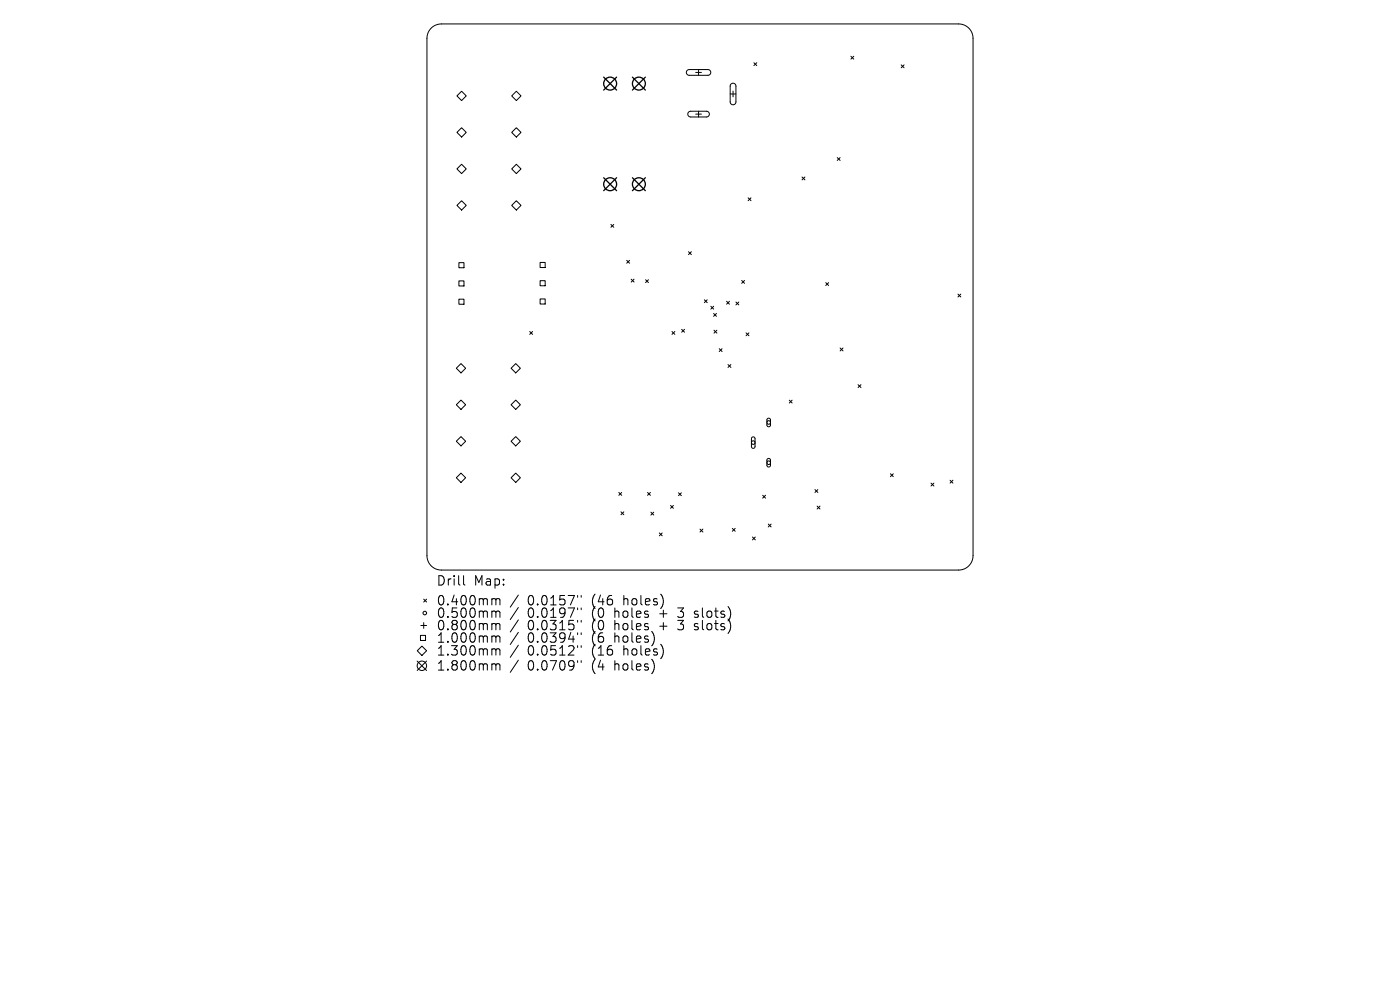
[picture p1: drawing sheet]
<svg xmlns="http://www.w3.org/2000/svg" width="297mm" height="210mm" viewBox="0 0 297 210" stroke-linecap="round" stroke-linejoin="round" font-family="sans-serif">
<defs><g id="words">
<g font-size="2.8">
<text x="92.5" y="124.5">Drill</text>
<text x="100.5" y="124.5">Map:</text>
<text x="92.5" y="128.7">0.400mm</text>
<text x="92.5" y="131.3">0.500mm</text>
<text x="111.9" y="128.7">0.0157&quot;</text>
<text x="111.9" y="131.3">0.0197&quot;</text>
<text x="125.7" y="128.7">(46</text>
<text x="125.7" y="131.3">(0</text>
<text x="130.6" y="131.3">holes</text>
<text x="132.5" y="128.7">holes)</text>
<text x="140.4" y="131.3">+</text>
<text x="144.6" y="131.3">3</text>
<text x="148.2" y="131.3">slots)</text>
<text x="92.5" y="134">0.800mm</text>
<text x="92.5" y="136.6">1.000mm</text>
<text x="111.9" y="134">0.0315&quot;</text>
<text x="111.9" y="136.6">0.0394&quot;</text>
<text x="125.7" y="134">(0</text>
<text x="125.7" y="136.6">(6</text>
<text x="130.6" y="134">holes</text>
<text x="130.6" y="136.6">holes)</text>
<text x="140.4" y="134">+</text>
<text x="144.6" y="134">3</text>
<text x="148.2" y="134">slots)</text>
<text x="92.5" y="139.3">1.300mm</text>
<text x="92.5" y="142.5">1.800mm</text>
<text x="111.9" y="139.3">0.0512&quot;</text>
<text x="111.9" y="142.5">0.0709&quot;</text>
<text x="125.7" y="139.3">(16</text>
<text x="125.7" y="142.5">(4</text>
<text x="130.6" y="142.5">holes)</text>
<text x="132.5" y="139.3">holes)</text>
</g>
</g></defs>
<g fill="none" stroke="#000" stroke-width=".21">
<path d="M91.3 6.1l1.1-.7 1.2-.3h109.8a3 3 0 0 1 3 3v109.8a3 3 0 0 1-3 3h-109.8a3 3 0 0 1-3-3v-109.8l.1-.8zM97.9 19.4l1 .9-1 1-1-1zM145.8 14.9l.4-.1h4l.4 .2 .2 .4-.2 .4-.4 .2h-4l-.6-.4zM147.6 15.4h1.2M148.2 14.8v1.2M154.9 19.9h1.2M155.1 17.8l.6-.1 .4 .5v3.5l-.2 .4-.3 .1-.5-.1-.2-.4v-3.5zM155.5 19.3v1.2M159.9 13.3l.6 .6M160.5 13.3l-.6 .6M180.5 11.9l.6 .6M181.1 11.9l-.6 .6"/>
<path d="M191.2 13.8l.6 .6M191.8 13.8l-.6 .6M97.9 27.1l1 1-1 1-1-1zM97.9 34.8l1 1-1 1-1-1zM108.5 20.3l1-.9 1 .9-1 1zM108.5 28.1l1-1 1 1-1 1zM108.5 35.8l1-1 1 1-1 1zM146.1 23.8l.4-.2h3.4l.4 .2 .2 .5-.2 .3-.3 .2h-3.5l-.6-.4zM147.6 24.2h1.2M148.2 23.6v1.2M170.1 37.5l.7 .7M170.8 37.5l-.7 .7"/>
<path d="M177.6 33.4l.6 .6M178.2 33.4l-.6 .6M96.9 43.6l1-1 1 1-1 1zM97.4 55.7h1v1.1h-1zM97.4 59.6h1v1.1h-1zM108.5 43.6l1-1 1 1-1 1zM114.6 55.7h1.1v1h-1.1zM114.6 59.5h1.1v1.1h-1.1zM129.6 47.6l.6 .6M130.2 47.6l-.6 .6M133 55.2l.6 .6M133.6 55.2l-.6 .6"/>
<path d="M133.9 59.2l.6 .6M134.5 59.2l-.6 .6M137 59.3l.6 .6M137.6 59.3l-.6 .6M146.1 53.4l.6 .6M146.7 53.4l-.6 .6M157.3 59.5l.7 .6M158 59.5l-.7 .6M158.7 42l.6 .6M159.3 42l-.6 .6M175.2 60l.6 .6M175.8 60l-.6 .6"/>
<path d="M96.8 78.1l1-1 1 1-1 1zM97.4 63.5h1v1h-1zM108.4 78.1l1-1 1 1-1 1zM112.4 70.3l.6 .6M113 70.3l-.6 .6M114.6 63.4h1.1v1.1h-1.1zM142.6 70.3l.6 .6M143.2 70.3l-.6 .6M144.6 69.9l.6 .6M145.2 69.9l-.6 .6M149.4 63.6l.6 .6M150 63.6l-.6 .6"/>
<path d="M150.8 65l.6 .6M151.4 66.5l.6 .6M151.4 65l-.6 .6M151.5 70.1l.6 .6M152 66.5l-.6 .6M152.1 70.1l-.6 .6M152.6 74l.6 .6M153.2 74l-.6 .6M154.1 63.9l.7 .6M154.4 77.3l.7 .6M154.8 63.9l-.7 .6M155.1 77.3l-.7 .6"/>
<path d="M156.1 64.1l.6 .6M156.7 64.1l-.6 .6M158.3 70.6l.6 .6M158.9 70.6l-.6 .6M178.2 73.8l.6 .6M178.8 73.8l-.6 .6M203.2 62.4l.6 .6M203.8 62.4l-.6 .6M96.8 85.9l1-1 1 1-1 1zM96.8 93.6l1-1 1 1-1 1zM108.4 85.9l1-1 1 1-1 1zM108.4 93.6l1-1 1 1-1 1z"/>
<path d="M159.5 92.8l.4-.1 .3 .3v1.8l-.3 .3-.3-.1-.2-.2zM162.8 88.8l.4-.1 .2 .3v1.2l-.3 .3h-.2l-.2-.3zM162.8 97.4l.4-.1 .2 .3v1.2l-.3 .3-.2-.1-.2-.2zM167.4 84.9l.7 .6M168.1 84.9l-.7 .6M182 81.6l.6 .6M182.6 81.6l-.6 .6M96.8 101.3l1-.9 1 .9-1 1zM108.4 101.3l1-.9 1 .9-1 1zM131.3 104.5l.6 .6M131.7 108.6l.6 .6M131.9 104.5l-.6 .6"/>
<path d="M132.3 108.6l-.6 .6M137.4 104.5l.6 .6M138 104.5l-.6 .6M138.1 108.6l.6 .7M138.7 108.6l-.6 .7M139.9 113.1l.6 .6M140.5 113.1l-.6 .6M142.3 107.2l.6 .6M142.9 107.2l-.6 .6M143.9 104.5l.6 .6M144.5 104.5l-.6 .6M148.5 112.2l.6 .6"/>
<path d="M149.1 112.2l-.6 .6M155.4 112.1l.6 .6M156 112.1l-.6 .6M159.6 113.9l.6 .6M160.2 113.9l-.6 .6M161.8 105.1l.6 .6M162.4 105.1l-.6 .6M163 111.2l.6 .6M163.6 111.2l-.6 .6M172.9 103.9l.6 .6M173.3 107.4l.7 .6M173.5 103.9l-.6 .6"/>
<path d="M174 107.4l-.7 .6M188.9 100.5l.6 .6M189.5 100.5l-.6 .6M197.5 102.5l.6 .6M198.1 102.5l-.6 .6M201.5 101.9l.7 .6M202.2 101.9l-.7 .6M89.2 134.8h1.1v1.1h-1.1zM89.3 132.7h1.2M89.5 137.1l1 .9-1 1-1-1zM89.9 127.1l.6 .6M89.9 132.1v1.2"/>
<path d="M90.5 127.1l-.6 .6M98.3 122.1v1.7l.3 .3M104.6 127l.5 .1 .1 .2M104.6 129.6h.3l.3 .3M104.6 132.3h.3l.3 .3M104.6 134.9h.3l.3 .3M104.6 137.6l.5 .1 .1 .2M105.2 127.3l.3-.3 .5 .1 .1 1.2M105.2 127.3v1M105.2 129.9v1.1M105.2 132.6v1M105.2 135.2v1"/>
<path d="M105.2 137.9v1.1M105.2 129.9l.3-.3 .5 .1 .1 1.3M105.2 132.6l.3-.3 .5 .1 .1 1.2M105.2 135.2l.3-.3 .5 .1 .1 1.2M105.2 137.9l.3-.3 .5 .1 .1 1.3M110 126.2l-1.8 2.6M110 128.9l-1.8 2.5M110 131.5l-1.8 2.6M110 134.1l-1.8 2.6M110 136.9l-1.8 2.5M122.5 126.3v.4M122.5 129v.3"/>
<path d="M122.5 131.6v.4M122.5 134.2v.4M122.5 137v.3M123.3 126.3v.4M123.3 129v.3M123.3 131.6v.4M123.3 134.2v.4M123.3 137v.3M147.3 130.9l.2 .1M147.3 133.5l.2 .1M147.4 129.7v.5M147.4 132.4v.4"/>
<path d="M88.5 140.2l2 2M90.5 140.2l-2 2M104.6 140.8l.5 .1 .1 .2M105.2 141.1v1M105.2 141.1l.3-.3 .5 .1 .1 1.2M110 140.1l-1.8 2.5M122.5 140.1v.4M123.3 140.1v.4"/>
<circle cx="159.8" cy="93.9" r=".38"/>
<circle cx="163.1" cy="98.2" r=".38"/>
<circle cx="163.1" cy="89.6" r=".38"/>
<circle cx="90.1" cy="130" r=".38"/>
<circle cx="89.5" cy="141.2" r="1"/>
</g>
<g fill="none" stroke="#000" stroke-width=".27">
<path d="M128.1 16.4l2.7 2.7M130.8 16.4l-2.7 2.7M134.2 16.4l2.7 2.7M136.9 16.4l-2.7 2.7M128.1 37.7l2.7 2.7M130.8 37.7l-2.7 2.7M134.2 37.7l2.7 2.7M136.9 37.7l-2.7 2.7"/>
<circle cx="129.4" cy="17.7" r="1.37"/>
<circle cx="135.5" cy="17.7" r="1.37"/>
<circle cx="129.4" cy="39.1" r="1.37"/>
<circle cx="135.5" cy="39.1" r="1.37"/>
</g>
<use href="#words"/>
</svg>
